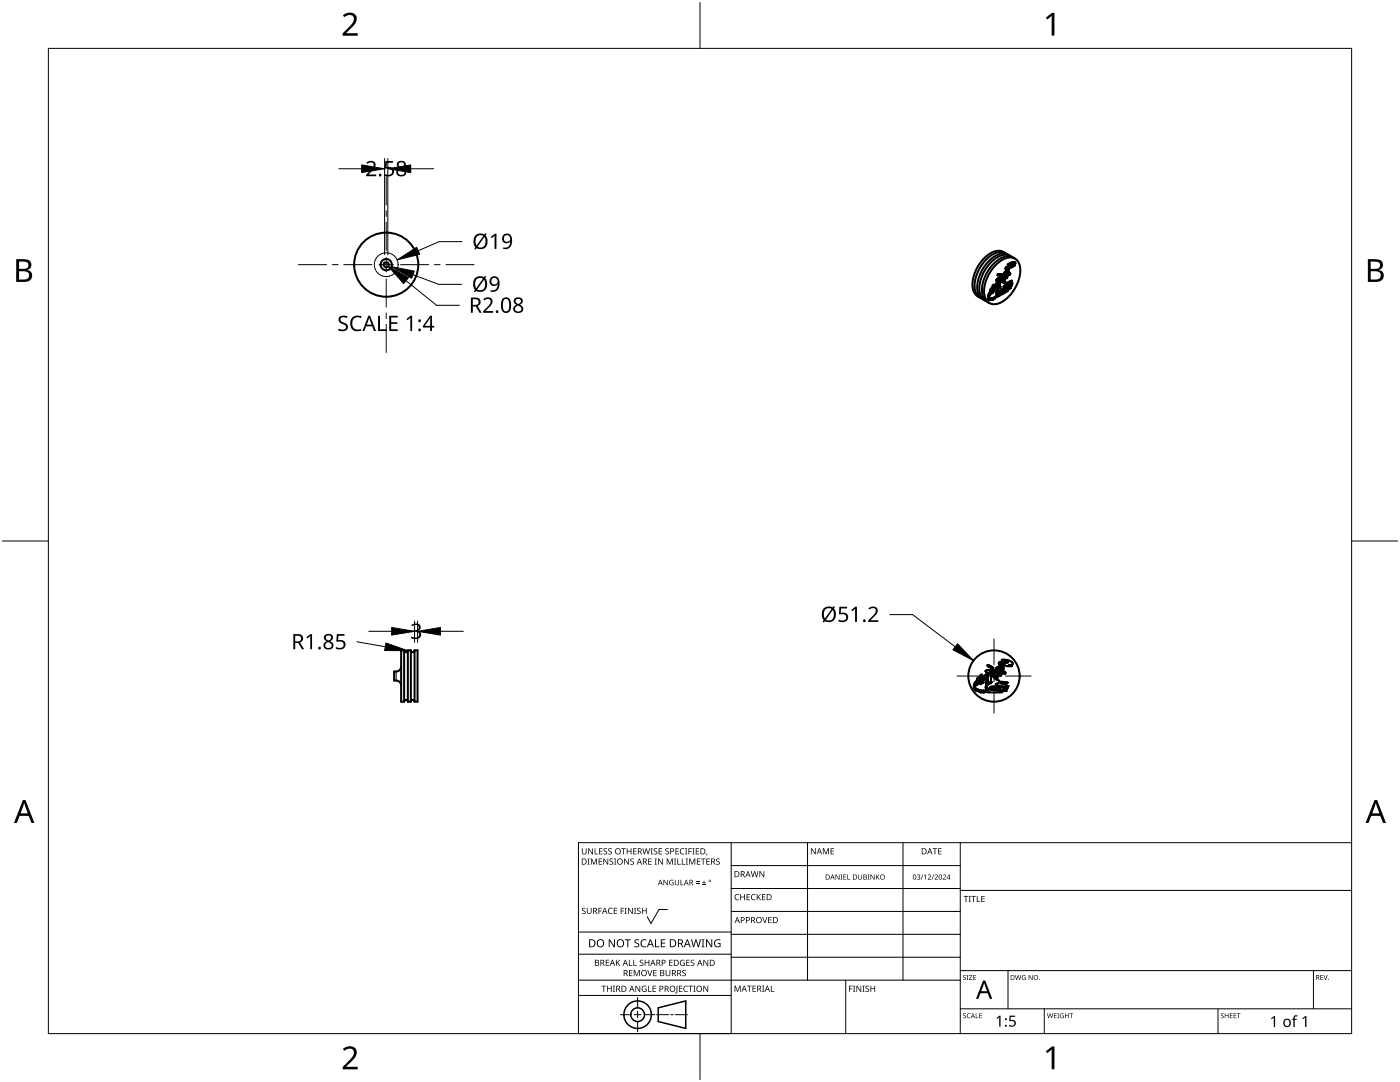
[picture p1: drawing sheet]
<svg xmlns="http://www.w3.org/2000/svg" width="279mm" height="216mm" viewBox="0 0 279 216" stroke-linecap="round" stroke-linejoin="round" font-family="sans-serif">
<g fill="none" stroke="#000" stroke-width=".4">
<path d="M76.8 52.4h.6a.52 .52 0 0 1 .1 .8 .52 .52 0 0 1-.8 0 .52 .52 0 0 1 .1-.8zM197.2 59.4l.2 .1M197.2 59.4v.2a.16 .16 0 0 0 .2 .2 .16 .16 0 0 0 .1-.2M197.2 58.8l.3 .1M197.3 59.3v.1M197.3 59.3l-.1 .1M197.3 59.5l.2 .1M197.3 59.4v.1M197.5 59.6h.1M197.5 58.4l-.3 .8 .4-.3 .2-.5M197.5 58.4h.1M197.5 58.4v.5"/>
<path d="M197.6 59.6l-.1 .3 .3-.2M197.6 59.6l.2 .1M197.8 59.7h.1M197.8 58.4h.1M197.8 58.4l-.3 .6M197.8 57.6l.2-.1a.37 .37 0 0 1-.4 .5zM197.9 59.5l.2 .2M197.9 59.5l-.3 .1M197.9 59.5l.4-.1-.2 .4v-.1M197.9 58.2h.1M198.1 59.7h-.3M198.2 57.7l-.3 .5z"/>
<path d="M198.2 56.9l.1-.1a.28 .28 0 0 1 .1 .3 .28 .28 0 0 1-.2 .2l-.1-.2zM198.3 56.8h-.1M198.4 57.6h.1M198.5 57.9l-.5 .6zM198.5 57.3l-.1 .3M198.5 57.3h.1M198.5 59.3h.2l-.2 .3zM198.6 53a3.5 3.5 0 0 1 4-1.4 3.5 3.5 0 0 1 .8 4.1 6.9 6.9 0 0 1-4.8 5 2.15 2.15 0 0 1-2.2-2.6 8 8 0 0 1 2.2-5.1zM198.8 55.9l.1 .1M198.8 58.7l.4 .2M198.9 58.8l-.1-.3 .1-.1 .3 .5M198.9 58.8v.1"/>
<path d="M198.9 57.8h.3l-.3 .4zM198.9 56.4l.2 .1M199 58.8h-.1M199.1 56.5h.1M199.1 56.5a.97 .97 0 0 0-.1 1v.1a.58 .58 0 0 1-.2-1 .48 .48 0 0 1 .2-.4 .48 .48 0 0 1 .6 0v1M199.1 54.7a.17 .17 0 0 0 0 .3 .17 .17 0 0 0 .3 0h.2a.4 .4 0 0 1 0 .4 .4 .4 0 0 1-.5 .1l-.3 .4M199.1 54.7h.8l-.2 .4a.52 .52 0 0 0 .7-.4l.6-.1a.46 .46 0 0 1 0 .8l-.1 .1M199.2 56.9v.1M199.2 57h.1M199.2 56.2v.3M199.2 57l.4 .2M199.2 56.5v.4a.4 .4 0 0 0 .1 .6l.2-.1"/>
<path d="M199.2 54.7l.4 .3M199.2 57v.2l.3 .2M199.3 54.8h.1M199.3 58.4l.2 .1M199.4 54.7l-.1 .1M199.5 57.4l.1 .1M199.5 58.5h.1M199.5 58.5l.3-.4-.2 .4M199.5 58.5l-.2 .2M199.6 57.5h.1M199.6 55.8l.3 .1 .1 .3-.4-.2zM199.6 55.1l.1 .1"/>
<path d="M199.6 57.2h.1M199.6 57.2v.3M199.8 55.2l.2 .1M200 55.3l-1.1 .8v-.1M200 55.3l.1 .5M200.1 55.8h.1M200.2 56.1l.2 .1M200.2 58.1h.1M200.3 56.2h-.1M200.3 55.9l.3-.1-.3 .3 .4 .3h-.5zM200.3 57.8h.1M200.3 57.8l-.1 .3"/>
<path d="M200.3 58.1l.2 .2M200.5 58.3l1.3-.9-2.2 1.1M200.5 58.3l.6-.3-2.2 1.3v-.5M200.6 54.2h.1l-.1 .2-.3 .3zM200.6 56.9l.2-.1 .5 .2M200.6 54.6l.3 .1M200.6 55h.1M200.7 50.5a2.82 2.82 0 0 0-3.7 .5 7.7 7.7 0 0 0-2.9 6.6 2.27 2.27 0 0 0 1.5 1.8M200.7 53.6l.2 .1v.3M200.7 53.6l.3 .4M200.7 53.6a.36 .36 0 0 1 .5-.3 .36 .36 0 0 1 .1 .5M200.7 57.8h.1"/>
<path d="M200.7 53.4h.1M200.8 54.5v.1M200.8 56.5l.2 .2M200.8 53.4l.1 .3 .4 .1M200.8 53.4h.1M200.8 53.4l.1 .1M200.8 53.3l.1 .2M200.9 54.2l.1 .1M200.9 54.2l.5 .3M200.9 57.6l-.2 .2M200.9 57.6h.1M200.9 53.5h.1"/>
<path d="M200.9 53.5l.4 .3M200.9 55.5h.1M200.9 55.5v-.1a.42 .42 0 0 0 0-.7 .42 .42 0 0 0-.6 .4l-.2 .7M200.9 50.7a2.28 2.28 0 0 0-2.8 .1 7.8 7.8 0 0 0-3.5 7 2.06 2.06 0 0 0 1.2 1.7M200.9 54.1l.1 .2M201 54.3l.4 .2M201 54h.1M201 54l.2 .1M201 56.7l1.1-.2-1 .7a3 3 0 0 0-1.6 1.3M201.1 52.7l.9-.4a.39 .39 0 0 1 .4-.1 .39 .39 0 0 1 .3 .3l-.6 .5h.4l-.7 .4a.27 .27 0 0 1-.4-.2 .27 .27 0 0 1 .3-.3l.3-.4-.7 .5-.2-.1zM201.2 54.1h-.3v.1M201.2 54.1h.1"/>
<path d="M201.2 56.6l-.3 .2M201.3 57l-1.7 1-.4 .9M201.3 53.8l.1 .7M201.4 57.2l-.1 .3zM201.4 57.2h.1M201.5 54.8h.1M201.5 57h.1M201.5 57.1h.2M201.5 57l.2 .1M201.6 54.6l-.1 .2M201.6 54.5v.1M201.6 54.5h.1"/>
<path d="M201.6 51.1a2.82 2.82 0 0 0-3.7 .4 7.7 7.7 0 0 0-2.8 6.6 2.27 2.27 0 0 0 1.4 1.8M201.8 52.9l.3 .1M201.8 52.4l.2 .1M201.8 57l-.1 .1M201.9 52.9l-.5 .2M201.9 51.2a2.28 2.28 0 0 0-2.8 .1 7.8 7.8 0 0 0-3.6 7 2.06 2.06 0 0 0 1.3 1.8M201.9 57v.1a.17 .17 0 0 1-.2 .1 .17 .17 0 0 1-.2-.2M201.9 56l-1.1 .5-.5 .7 1-.2M201.9 56h.1M201.9 56.8l-.1 .2M201.9 56.8h.1M201.9 56l-.8 .4-.1 .3"/>
<path d="M201.9 56.8v.2M202.2 52.3l-.2 .3M202.6 51.6a2.81 2.81 0 0 0-3.7 .5 7.7 7.7 0 0 0-2.9 6.5 2.27 2.27 0 0 0 1.4 1.9M80.1 133a1.08 1.08 0 0 1-1.4 1v1.8a1.11 1.11 0 0 1 1.4 1M80.7 129.8a.37 .37 0 0 0 .3 .3 .37 .37 0 0 0 .4-.3M80.7 129.8h-.6v10.2h.6M80.7 129.8v10.2M81.4 129.8h.6M81.4 129.8v10.2M82 129.8v10.2M82 129.8a.37 .37 0 0 0 .4 .3 .37 .37 0 0 0 .3-.3M82.7 129.8h.6v10.2h-.6"/>
<path d="M82.7 129.8v10.2M194.3 137a.21 .21 0 0 1 .3 .1 .21 .21 0 0 1 0 .2 .17 .17 0 0 1 .2 .2 .17 .17 0 0 1-.2 .2 .17 .17 0 0 1-.1-.2zM194.7 136l.2 .1-.1 .6 .4-.4a.57 .57 0 0 1-.8 .4zM194.9 137.6l1 .2a.22 .22 0 0 1 .1 .2 .22 .22 0 0 1-.2 .2h-.1a.32 .32 0 0 0-.4-.3l-.1-.1a.21 .21 0 0 1-.3 .1 .21 .21 0 0 1 0-.3zM195.2 136.3h.1M195.6 136.5h.1M195.6 136.5l.7-.4zM195.7 134.7a.3 .3 0 0 1 .4 .2 .3 .3 0 0 1-.2 .3l-.2-.2zM195.7 135.7a.22 .22 0 0 1 0 .3 .22 .22 0 0 1-.2 0zM196.2 135.4l.1 .1-.2 .2zM196.2 135.4h.1M196.6 134.7a.74 .74 0 0 1 1-.1 .74 .74 0 0 1 .2 1l.1 .4a.2 .2 0 0 1-.1 .3 .2 .2 0 0 1-.3-.1 .48 .48 0 0 1-.3-.8 .44 .44 0 0 0-.2-.6l-.1 .1v1.2l-.1-.1a1.29 1.29 0 0 1-.2-1.3z"/>
<path d="M196.7 137l.2 .1 .4 .7a1.19 1.19 0 0 1 1.6-.9l1.2 .1-.7-.2a.48 .48 0 0 1-.6-.3l.5-.3a.4 .4 0 0 1 .7-.2l1.1 .2h-.5a.58 .58 0 0 0-.8 .2l1.5 .5-3.3 .3-.4 .2 .1 .1 .3-.2a.19 .19 0 0 1 0 .3 .19 .19 0 0 1-.2 0l3.1 .3-1.8 .1 .8 .1-1.9 .1a1.27 1.27 0 0 1-1.3-.3l.1-.2zM197.7 137.5v.1M197.8 134.3l.4 .3 .2 .5zM197.9 133.6a.29 .29 0 0 1-.3 .3 .29 .29 0 0 1-.3-.2h-.3a.27 .27 0 0 0-.3 .2 .27 .27 0 0 0 .1 .3h.8l.7-.3a.34 .34 0 0 1 .1 .6l.1 .2M198 133.1l-.8-.4-.1 .1 .1 .2 .6 .3 .1 .3M198 133.1l.2 .2-.2 .2a.57 .57 0 0 0 .9 0 .78 .78 0 0 1 1 .4 .78 .78 0 0 1-.2 1h-.1M198.5 134.7h.1M198.5 134.7a.68 .68 0 0 1 .6-.9 .68 .68 0 0 1 .7 .8l-.2 .3M198.7 134.9a.23 .23 0 0 1 .3 0 .23 .23 0 0 1 .1 .3l-.4-.1 .7 .7-.4-.2a.41 .41 0 0 1-.4-.2 .41 .41 0 0 1 .1-.5zM198.7 137.4l.2 .1-.2 .1zM198.8 133.3l.4-.3a.26 .26 0 0 1-.1 .4 .26 .26 0 0 1-.3-.1zM198.8 137.3h.1"/>
<path d="M199.5 132.2h.1M199.5 132.2l.1 .4 .7 .5v.9l-.8-.9 .5 .3M199.5 132.2l.8 .9-.2-.5a.39 .39 0 0 0-.3-.5 .39 .39 0 0 0-.5 .3l.7 1M199.5 137.3l-.1 .3M199.5 137.3l.1 .2-.2 .1M199.5 137.3h.1M199.6 134.9h.1M200 133.4h.1M200.2 137.4l.2 .1-.2 .1zM200.3 137.3h.1M200.5 137.2h.1M200.5 134.2l.2 .1-.2 .2z"/>
<path d="M200.6 134.2h.1M201.1 137.2a.29 .29 0 0 1-.3 .2 .29 .29 0 0 1-.3-.2M201.1 137.2h.1M201.1 137.2a.3 .3 0 0 1-.3 .3 .3 .3 0 0 1-.3-.3M201.1 131.7l-1.1-.1a.32 .32 0 0 0 .2 .5 .32 .32 0 0 0 .4-.2 .33 .33 0 0 1 .4-.1 .33 .33 0 0 1 .2 .4h-.9a1.11 1.11 0 0 0 1.6 .7l-.6-.2 .7-.1a.65 .65 0 0 0-.7-.8l-.2-.1M80.7 140a.37 .37 0 0 1 .3-.4 .37 .37 0 0 1 .4 .4M81.4 140h.6M82 140a.37 .37 0 0 1 .4-.4 .37 .37 0 0 1 .3 .4"/>
<circle cx="77.1" cy="52.8" r="1.13"/>
<circle cx="77.1" cy="52.8" r="6.4"/>
<circle cx="200.6" cy="55.2" r=".22"/>
<circle cx="195.3" cy="135.5" r=".35"/>
<circle cx="196.3" cy="138" r=".19"/>
<circle cx="197" cy="136.6" r=".27"/>
<circle cx="198.4" cy="134.9" r="5.1"/>
<circle cx="199.2" cy="134.3" r=".25"/>
</g>
<g fill="none" stroke="#000" stroke-width=".2">
<path d="M197.1 59.6l.3 .1M197.1 59.5l.4 .1M197.2 59.2h.1M197.2 59l.2 .1M197.2 59.7l.2 .1M197.2 59.4h.1M197.3 58.8l.2 .1M197.3 59.8h.1M197.3 59.3v.1M197.3 59.5l-.1-.1 .1 .1M197.4 58.6l.1 .1M197.4 59.5l.1 .1"/>
<path d="M197.4 58.4l.2 .1M197.5 59.9h.1M197.5 58.4h.1M197.5 59.8l.1 .1M197.5 59.7l.1 .1M197.5 59.7l.2 .1M197.6 58.9h.1M197.6 58l.1 .1M197.6 58.1h.1M197.6 57.8l.3 .2M197.7 59.6l.3 .1M197.7 58.6v.1"/>
<path d="M197.7 57.6l.3 .2M197.8 59.7l-.2-.1 .3 .2M197.8 58.4h.1M197.8 59.5l.2 .2M197.8 59.8h.1M197.8 57.5l.3 .2M197.9 59.5l.2 .2M197.9 57.5l.2 .1M197.9 58.2h.1M198 59.5l.2 .2M198 57.5h.1M198 58.1h.1"/>
<path d="M198 58.5h.1M198 58h.1M198.1 57.1l.3 .2M198.1 57.9h.1M198.1 57.8l.1 .1M198.1 59.7l.1 .1M198.1 56.9l.3 .2M198.1 59.8h.1M198.1 57.3h.1M198.2 57.8h.1M198.2 59.4l.1 .1M198.2 58.3h.1"/>
<path d="M198.2 57.7h.1M198.2 56.8l.2 .1M198.3 58.1v.1M198.3 59.4h.1M198.3 56.8h.1M198.4 58v.1M198.4 57.5v.1M198.4 57.6h.1M198.4 57.5h.1M198.4 57.4l.1 .1M198.4 57.4h.1M198.4 59.5l.2 .1"/>
<path d="M198.4 59.4l.2 .1M198.5 59.6h.1M198.5 59.3l.1 .1M198.5 57.3v.1M198.5 57.3h.1M198.5 57.9v.1M198.5 59.2l.1 .1M198.6 59.2h.1M198.7 57l.3 .1M198.7 57.1l.3 .2M198.7 56.8l.2 .2M198.7 56.7l.2 .1"/>
<path d="M198.7 57.3l.3 .2M198.8 56.6l.1 .1M198.8 57.5l.2 .1M198.8 56.5l.2 .1M198.8 59.2l.1 .1M198.8 58.5l.3 .1M198.8 56h.1M198.8 57.6h.2M198.9 58.1l.1 .1M198.9 57.9l.2 .1M198.9 58.2h.1M198.9 56.4l.1 .1"/>
<path d="M198.9 58.8l.4 .3M198.9 56.1h.1M198.9 56.4l.2 .1M198.9 58.4h.1M199 57.8l.2 .1M199 55.7l.3 .2M199.1 54.9l.2 .1M199.1 54.8l.3 .2M199.1 57.7l.1 .1M199.1 54.7l.4 .2M199.2 57.2l.4 .3M199.2 56.9l.4 .2"/>
<path d="M199.2 57l.5 .2M199.2 57.3l.2 .2M199.2 56.8l.4 .2M199.2 56.6l.4 .2M199.2 56.3l.4 .3M199.2 57.4l.1 .1M199.2 57.2l.4 .2M199.2 56.2l.4 .2M199.2 57.1l.4 .2M199.2 57.8h.1M199.3 54.8l.4 .2M199.3 56.1l.3 .1"/>
<path d="M199.3 58.4h.1M199.4 54.7l.4 .3M199.4 54.7l.4 .2M199.4 58.3h.1M199.4 56.1l.1 .1M199.5 58.1l.1 .1M199.5 55.5l.2 .1M199.6 58.4v.1M199.6 55.9l.4 .3M199.6 58.4h.1M199.6 54.7l.3 .1M199.6 55.2l.3 .1"/>
<path d="M199.6 55.8l.3 .1M199.6 55l.1 .1M199.6 57.2h.1M199.6 55.1h.1M199.7 58.3l.1 .1M199.7 55.8l.2 .1M199.7 58.2l.1 .1M199.7 57.9l.1 .1M199.7 58.2h.1M199.7 56.1l.3 .1M199.8 55.2l.2 .1M199.8 58.1v.1"/>
<path d="M199.8 58.4l.4 .2M199.8 54.7l.1 .1M199.9 55.2l.3 .1M200 55.6h.1M200.1 55.8h.1M200.1 56.3l.3 .1M200.2 56.4h.1M200.2 58.1h.1M200.2 58l.1 .1M200.2 55h.1M200.2 56l.1 .1M200.2 58h.1"/>
<path d="M200.2 57.9l.1 .1M200.2 55.9l.2 .1M200.3 56.1v.1M200.3 57.2l.1 .1M200.3 55.9l.2 .1M200.3 54.7h.1M200.3 57.5l.1 .1M200.3 54.6h.1M200.3 57.8v.1M200.3 57.8h.1M200.3 57.9h.1M200.3 54.7l.2 .1"/>
<path d="M200.4 55.8l.1 .1M200.4 54.5v.1M200.4 55.8l.2 .1M200.4 54.4l.1 .1M200.4 55.3l.2 .1M200.4 55.2l.3 .1M200.4 57l.3 .2M200.4 55.4l.2 .1M200.5 55.1l.2 .2M200.5 54.4h.1M200.5 54.3h.1M200.5 55l.2 .2"/>
<path d="M200.5 54.6l.2 .1M200.6 55l.1 .1M200.6 54.2h.1M200.6 54.6l.3 .1M200.6 55h.1M200.7 53.5l.2 .2M200.7 58.2l.1 .1M200.7 53.5h.1M200.7 57.8h.1M200.7 53.4l.1 .1M200.7 57.7l.1 .1M200.7 53.4h.1"/>
<path d="M200.7 57.3l.2 .1M200.7 57.7h.1M200.8 54.5l.4 .3M200.8 57.6l.1 .1M200.8 56.5l.2 .1M200.8 57.5l.1 .1M200.8 53.3l.5 .2M200.9 57.5h.1M200.9 53.5l.4 .2M200.9 55.5h.1M200.9 53.8l.5 .3M200.9 53.3l.3 .1"/>
<path d="M201 54.3l.1 .1M201 55.3h.1M201 54.6l.1 .1M201 54h.1M201 54.9l.2 .1M201 56.4h.1M201 57.7l.2 .1M201.1 58v.1M201.1 52.9l.2 .1M201.1 52.9h.1M201.1 52.7l.3 .2M201.2 56.7l.4 .2"/>
<path d="M201.2 57.1h.1M201.2 53.8l.1 .1M201.2 57.5h.1M201.2 57.4l.1 .1M201.3 57.4h.1M201.3 57.3l.1 .1M201.3 52.6l.2 .2M201.3 57.3h.1M201.4 57.2h.1M201.4 53.2l.3 .2M201.4 56.2l.1 .1M201.4 56.6l.4 .2"/>
<path d="M201.4 54.8h.1M201.5 54.8h.1M201.5 54.7l.1 .1M201.5 54.7h.1M201.5 53.1l.4 .2M201.5 53.4h.1M201.5 52.5l.2 .1M201.5 54.6l.1 .1M201.5 54.6h.1M201.5 57l.2 .1M201.6 56.1l.1 .1M201.6 54.5h.1"/>
<path d="M201.6 54.6h.1M201.6 57.2h.1M201.7 57.4l.1 .1M201.7 52.4l.1 .1M201.7 57.1l.1 .1M201.8 56.1h.1M201.8 52.4l.2 .1M201.8 57.1h.1M201.8 52.9l.4 .3M201.8 57h.1M201.9 56.9h.1M201.9 56h.1"/>
<path d="M201.9 56.8h.1M202 52.6l.4 .2M202.2 52.4l.4 .3M202.3 52.3l.4 .2M202.4 53h.1M202.5 53h.1M79.1 134v1.8"/>
<circle cx="77.1" cy="52.8" r="2.38"/>
</g>
<path d="M9.7 9.7h260v196.5h-260z" fill="none" stroke="#000" stroke-width=".2"/>
<path d="M139.7 .5v9.2M.5 108h9.2M269.7 108h9.2M139.7 206.2v9.2" fill="none" stroke="#000" stroke-width=".2"/>
<g fill="#000">
<path d="M68.4 3.1a1.64 1.64 0 0 1 2.8 .4 2.52 2.52 0 0 1-1.2 2.2l-.9 .9h2.3v.5h-3v-.4l1.2-1.2a1.95 1.95 0 0 0 .9-2.2 1.23 1.23 0 0 0-1.8 .1zM208.7 3.5l1.3-.9h.4v4.5h-.5v-4l-.9 .8zM68.4 209.3a1.64 1.64 0 0 1 2.8 .4 2.52 2.52 0 0 1-1.2 2.2l-.9 1h2.3v.5h-3v-.5l1.2-1.2a1.95 1.95 0 0 0 .9-2.1 1.23 1.23 0 0 0-1.8 .1zM208.7 209.8l1.3-1h.4v4.6h-.5v-4l-.9 .7z"/>
<path d="M3.2 51.7h1.3a1.28 1.28 0 0 1 1.7 1.3 1.04 1.04 0 0 1-.8 .9 1.23 1.23 0 0 1 1 1.5 1.23 1.23 0 0 1-1.6 .9h-1.6zM3.8 54.1v1.7h.9a.86 .86 0 0 0 1.1-.9 .86 .86 0 0 0-1.1-.8zM3.8 52.2v1.4h.8a.78 .78 0 0 0 1.1-.7 .78 .78 0 0 0-1.1-.7z"/>
<path d="M273 51.7h1.3a1.28 1.28 0 0 1 1.7 1.3 1.04 1.04 0 0 1-.9 .9 1.23 1.23 0 0 1 1 1.5 1.23 1.23 0 0 1-1.5 .9h-1.6zM273.6 54.1v1.7h.9a.86 .86 0 0 0 1.1-.9 .86 .86 0 0 0-1.2-.8zM273.6 52.2v1.4h.8a.78 .78 0 0 0 1-.7 .78 .78 0 0 0-1.1-.7z"/>
<path d="M4.6 159.6h.5l1.8 4.6h-.6l-.6-1.4h-1.8l-.5 1.4h-.6zM4.8 160.2l-.7 2.1h1.4z"/>
<path d="M274.3 159.6h.5l1.8 4.6h-.6l-.5-1.4h-1.8l-.6 1.4h-.6zM274.6 160.2l-.7 2.1h1.4z"/>
</g>
<g fill="none" stroke="#000" stroke-width=".2">
<path d="M145.9 168.1v38.1h-30.5v-38.1h154.3M145.9 172.7h45.7M145.9 177.3h45.7M161.2 168.1v27.5M180.2 168.1v27.5M191.6 168.1v38.1M191.6 177.7h78.1M115.4 198.6h30.5M115.4 195.6h76.2M115.4 190.4h30.5M115.4 186h30.5M127.3 199v2.1"/>
<path d="M133.2 181.5h-1.7l-1.6 2.8-.7-1.4M145.9 181.9h45.7M145.9 186.4h45.7M145.9 191h45.7M168.8 195.6v10.6M191.6 193.7h78.1M201.2 193.7v7.6M262.1 193.7v7.6M123.8 202.5h2.1M126.6 202.5h1.3M127.3 201.8v1.4M127.3 203.8v2.1"/>
<path d="M128.6 202.5h2.1M131 202.5h2.4M133.8 202.5h.6M134.8 202.5h2.4M191.6 201.3h78.1M208.4 201.3v4.9M243.1 201.3v4.9"/>
</g>
<g fill="#000">
<path d="M116.1 169.3h.2v.8a.32 .32 0 0 0 .3 .3 .32 .32 0 0 0 .3-.3v-.8h.2v.8a.47 .47 0 0 1-.5 .4 .47 .47 0 0 1-.5-.5zM117.3 171.3h.4l-.1 .1v1l.1 .1h-.4l.1-.1v-1zM117.4 169.3h.2l.6 1v-1h.1v1.2h-.1l-.7-1v1h-.1zM117.9 171.3h.3l.3 1 .4-1h.2v1.2h-.1v-1l-.4 1h-.1l-.4-1v1h-.2zM118.7 169.3h.1v1h.6v.2h-.7zM119.5 171.3h.7v.1h-.6v.4h.5v.2h-.5v.4h.6v.1h-.7zM119.6 169.3h.6v.1h-.5v.4h.5v.1h-.5v.4h.5v.2h-.6zM120.5 169.4l.4-.1h.3l-.1 .1a.25 .25 0 0 0-.4-.1 .25 .25 0 0 0 0 .4 .4 .4 0 0 1 .5 .3 .4 .4 0 0 1-.3 .5 .4 .4 0 0 1-.5-.2h.2a.27 .27 0 0 0 .4-.1 .27 .27 0 0 0-.3-.3l-.2-.2zM120.4 171.3h.2l.6 1v-1h.2v1.2h-.2l-.6-1v1h-.2zM121.4 169.4l.5-.1h.2v.1a.25 .25 0 0 0-.4-.1 .25 .25 0 0 0 0 .4 .4 .4 0 0 1 .4 .3 .4 .4 0 0 1-.2 .5 .4 .4 0 0 1-.5-.2h.1a.27 .27 0 0 0 .5-.1 .27 .27 0 0 0-.4-.3l-.2-.2zM121.7 171.4l.4-.1 .3 .1-.1 .1a.25 .25 0 0 0-.4-.1 .25 .25 0 0 0 0 .4 .4 .4 0 0 1 .5 .3 .4 .4 0 0 1-.3 .5 .4 .4 0 0 1-.5-.3l.2 .1a.27 .27 0 0 0 .4-.2 .27 .27 0 0 0-.3-.3l-.2-.2zM122.5 171.3h.5l-.2 .1v1l.2 .1h-.5l.2-.1v-1z"/>
<path d="M124 169.3h.9v.1h-.4v1.1h-.1v-1.1h-.4zM124.6 171.3h.1l.7 1v-1h.1v1.2h-.2l-.6-1v1h-.1zM125.1 169.3h.1v.5h.7v-.5h.1v1.2h-.1v-.6h-.7v.6h-.1zM125.8 171.4l.5-.1 .2 .1v.1a.25 .25 0 0 0-.4-.1 .25 .25 0 0 0 0 .4 .4 .4 0 0 1 .4 .3 .4 .4 0 0 1-.2 .5 .4 .4 0 0 1-.5-.3l.1 .1a.27 .27 0 0 0 .5-.2 .27 .27 0 0 0-.4-.3l-.2-.2zM126.4 169.3h.6v.1h-.5v.4h.5v.1h-.5v.4h.5v.2h-.6zM128.2 169.3h.2l.2 1 .3-1h.2l.2 1 .3-1h.1l-.3 1.2h-.1l-.3-1.1-.3 1.1h-.2zM129.4 171.3h.6v.1h-.5v.4h.5v.2h-.5v.4h.5v.1h-.6zM129.8 169.3h.5l-.2 .1v1l.2 .1h-.5l.2-.1v-1zM130.7 171.3h.4l-.1 .1v1l.1 .1h-.4l.1-.1v-1zM130.5 169.4l.4-.1h.3l-.1 .1a.25 .25 0 0 0-.4-.1 .25 .25 0 0 0 0 .4 .4 .4 0 0 1 .5 .3 .4 .4 0 0 1-.3 .5 .4 .4 0 0 1-.5-.2h.2a.27 .27 0 0 0 .4-.1 .27 .27 0 0 0-.3-.3l-.2-.2zM131.4 169.3h.7v.1h-.5v.4h.5v.1h-.5v.4h.5v.2h-.7zM131.3 171.3h.2l.7 1-.1-1h.2v1.2h-.2l-.6-1v1h-.2z"/>
<path d="M132.4 175.6h.2l.6 .9v-.9h.1v1h-.2l-.6-.9v.9h-.1zM132.8 169.4l.4-.1h.3l-.1 .1a.25 .25 0 0 0-.3-.1 .25 .25 0 0 0 0 .4 .4 .4 0 0 1 .4 .3 .4 .4 0 0 1-.3 .5 .4 .4 0 0 1-.4-.2h.1a.27 .27 0 0 0 .5-.1 .27 .27 0 0 0-.4-.3l-.2-.2zM133.1 171.3h.2l.4 1 .4-1h.2v1.2h-.2v-1l-.4 1h-.1l-.4-1v1h-.1zM133.7 175.7l.5-.2 .2 .1v.1a.45 .45 0 0 0-.7 .4 .45 .45 0 0 0 .6 .4v-.3h-.2v-.1h.3v.5a.6 .6 0 0 1-.8-.1 .6 .6 0 0 1 .1-.8zM134.5 171.3h.4l-.1 .1v1l.1 .1h-.4l.2-.1v-1zM135.2 171.3h.1v1.1h.6v.1h-.7zM134.8 169.3h.7v.1h-.6v.4h.5v.1h-.5v.4h.6v.2h-.7zM134.7 175.6h.1v.7a.28 .28 0 0 0 .3 .2 .28 .28 0 0 0 .3-.2v-.7h.1v.7a.42 .42 0 0 1-.4 .4 .42 .42 0 0 1-.4-.4zM135.8 175.6h.1v.9h.5v.1h-.6zM136.1 171.3h.1v1.1h.6v.1h-.7zM135.8 169.4l.5-.2 .3 .1-.1 .1a.49 .49 0 0 0-.7 .5 .49 .49 0 0 0 .8 .4 .52 .52 0 0 1-.7 .1 .52 .52 0 0 1-.2-.6zM136.7 169.3h.5l-.2 .1v1l.2 .1h-.5l.2-.1v-1z"/>
<path d="M136.9 171.3h.4l-.1 .1v1l.1 .1h-.4l.1-.1v-1zM137.4 169.3h.7v.1h-.6v.4h.5v.2h-.5v.5h-.1zM137.5 171.3h.3l.3 1 .4-1h.3v1.2h-.2v-1l-.4 1h-.1l-.4-1v1h-.2zM138.2 169.3h.4l-.1 .1v1l.1 .1h-.4l.1-.1v-1zM138.9 176.2h.7v.1h-.7zM138.9 175.9h.7v.1h-.7zM138.9 169.3h.6v.1h-.5v.4h.5v.1h-.5v.4h.5v.2h-.6zM139.1 171.3h.7v.1h-.6v.4h.5v.2h-.5v.4h.6v.1h-.7zM140.1 176.5h.8v.1h-.8zM139.9 171.3h.9v.1h-.4v1.1h-.1v-1.1h-.4zM140.4 175.7h.2v.3h.3v.2h-.3v.3h-.2v-.3h-.3v-.2h.3zM141 170.3h.2l-.3 .4z"/>
<path d="M141 171.3h.7v.1h-.6v.4h.5v.2h-.5v.4h.6v.1h-.7zM143 171.4l.4-.1 .2 .1v.1a.25 .25 0 0 0-.4-.1 .25 .25 0 0 0 0 .4 .4 .4 0 0 1 .5 .3 .4 .4 0 0 1-.3 .5 .4 .4 0 0 1-.5-.3l.2 .1a.27 .27 0 0 0 .4-.2 .27 .27 0 0 0-.3-.3l-.3-.2zM146.8 178.6l.4-.2 .3 .1v.1a.49 .49 0 0 0-.7 .4 .49 .49 0 0 0 .7 .5 .52 .52 0 0 1-.7 0 .52 .52 0 0 1-.2-.6zM147.7 178.4h.2v.5h.6v-.5h.2v1.2h-.2v-.5h-.6v.5h-.2zM149 178.4h.7v.1h-.5v.4h.4v.2h-.4v.4h.5v.1h-.7zM150 178.6l.5-.2 .3 .1-.1 .1a.49 .49 0 0 0-.7 .4 .49 .49 0 0 0 .8 .5 .52 .52 0 0 1-.7 0 .52 .52 0 0 1-.2-.6zM149.8 173.8h.2l.2 1.1 .3-1.1h.2l.3 1.1 .2-1.1h.2l-.3 1.2h-.2l-.3-1-.3 1h-.1zM151 178.4h.2v.6l.5-.6h.2l-.5 .5 .5 .7h-.2l-.4-.6-.1 .6h-.2zM151.6 173.8h.1l.7 1v-1h.1v1.2h-.2l-.6-1v1h-.1zM152.1 178.4h.7v.1h-.6v.4h.5v.2h-.5v.4h.6v.1h-.7zM161.8 169.3h.2l.7 1v-1h.1v1.2h-.2l-.6-1v1h-.2zM164.2 169.3h.2l.4 .9 .4-.9h.2v1.2h-.1v-1.1l-.4 1.1h-.1l-.4-1.1v1.1h-.2z"/>
<path d="M165.8 169.3h.6v.1h-.5v.4h.5v.1h-.5v.4h.5v.2h-.6zM166.7 174.5h.2l.5 .8v-.8h.2v1h-.2l-.5-.8v.8h-.2zM167.7 174.5h.4l-.1 .1v.8l.1 .1h-.4l.2-.1v-.8zM168.3 174.5h.6v.1h-.5v.3h.5v.1h-.5v.4h.5v.1h-.6zM169.1 174.5h.1v.9h.5v.1h-.6zM171.3 174.5h.1v.7a.26 .26 0 0 0 .3 .2 .26 .26 0 0 0 .2-.2v-.7h.1v.7a.39 .39 0 0 1-.3 .3 .39 .39 0 0 1-.4-.3zM173.2 174.5h.3l-.1 .1v.8l.1 .1h-.3l.1-.1v-.8zM173.7 174.5h.2l.5 .8v-.8h.1v1h-.1l-.6-.8v.8h-.1zM174.8 174.5h.1v.5l.6-.5-.4 .4 .5 .6h-.2l-.4-.5-.1 .5h-.1zM183 174.6a.32 .32 0 0 1 .5-.1 .32 .32 0 0 1 0 .5h-.1a.32 .32 0 0 1 .2 .4 .32 .32 0 0 1-.5 .1l-.1-.1a.26 .26 0 0 0 .4 .1 .26 .26 0 0 0 0-.4l-.3-.2a.23 .23 0 0 0 .4 0 .23 .23 0 0 0-.1-.4 .23 .23 0 0 0-.3 .2zM184.1 174.5h.2l-.4 1h-.1zM184.4 174.7l.4-.2v1h-.1v-.9l-.2 .2z"/>
<path d="M185.2 174.6a.37 .37 0 0 1 .6 0 .37 .37 0 0 1-.3 .6l-.2 .2h.5v.1h-.6l.2-.4a.27 .27 0 0 0 .3-.3 .27 .27 0 0 0-.4-.2zM186.3 174.5h.1l-.4 1h-.1zM186.1 169.3h.9v.1h-.3v1.1h-.2v-1.1h-.4zM186.5 174.6a.37 .37 0 0 1 .6 0 .37 .37 0 0 1-.2 .6l-.2 .2h.5v.1h-.7l.3-.4a.27 .27 0 0 0 .3-.3 .27 .27 0 0 0-.4-.2zM187.2 169.3h.7v.1h-.5v.4h.5v.1h-.5v.4h.5v.2h-.7zM188.2 174.6a.37 .37 0 0 1 .6 0 .37 .37 0 0 1-.3 .6l-.2 .2h.5v.1h-.7l.3-.4a.27 .27 0 0 0 .3-.3 .27 .27 0 0 0-.4-.2zM192.3 178.8h.9v.1h-.3v1.1h-.2v-1.1h-.4zM193.3 178.8h.5l-.2 .1v1l.2 .1h-.5l.2-.1v-1zM193.8 178.8h1v.1h-.4v1.1h-.2v-1.1h-.4zM194.9 178.8h.2v1.1h.5v.1h-.7zM195.8 178.8h.7v.1h-.5v.4h.5v.1h-.5v.5h.5v.1h-.7zM116.2 181.3l.4-.2 .3 .1-.1 .1a.25 .25 0 0 0-.4-.1 .25 .25 0 0 0 0 .4 .4 .4 0 0 1 .5 .3 .4 .4 0 0 1-.3 .5 .4 .4 0 0 1-.5-.2h.2a.27 .27 0 0 0 .4-.1 .27 .27 0 0 0-.3-.3l-.2-.2z"/>
<path d="M117.1 181.1h.2v.8a.32 .32 0 0 0 .3 .3 .32 .32 0 0 0 .3-.3v-.8h.2v.8a.47 .47 0 0 1-.5 .5 .47 .47 0 0 1-.5-.5zM119.4 181.1h.7v.2h-.5v.4h.5v.1h-.5v.6h-.2zM120 196.7h1v.1h-.4v1.1h-.2v-1.1h-.4zM120.9 191.5h.7v.1h-.6v.4h.5v.2h-.5v.4h.6v.1h-.7zM121.5 181.3l.4-.2 .4 .1-.1 .1a.49 .49 0 0 0-.7 .5 .49 .49 0 0 0 .7 .4 .52 .52 0 0 1-.6 .1 .52 .52 0 0 1-.3-.6zM121.1 196.7h.2v.5h.6v-.5h.2v1.2h-.2v-.6h-.6v.6h-.2zM121.5 187.4h.2l.9 1.3v-1.3h.1v1.6h-.2l-.8-1.3v1.3h-.2zM122.3 196.7h.4l-.1 .1v1l.1 .1h-.4l.2-.1v-1zM122.5 181.1h.7v.2h-.6v.4h.5v.1h-.5v.4h.6v.2h-.7zM122.9 191.5h.2v.6l.5-.6h.2l-.5 .5 .5 .7h-.2l-.4-.6-.1 .6h-.2zM123.9 181.1h.6v.2h-.5v.4h.5v.1h-.5v.6h-.1zM124.7 181.1h.4l-.2 .2v.9l.2 .2h-.4l.1-.2v-.9z"/>
<path d="M124.7 187.4h1.2v.2h-.5v1.4h-.2v-1.4h-.5zM125.5 191.5h.2v1.1h.5v.1h-.7zM125.5 193.6h.7v.1h-.5v.4h.5v.1h-.5v.4h.5v.2h-.7zM125.3 181.1h.2l.7 1.1-.1-1.1h.2v1.3h-.2l-.6-1v1h-.2zM126.4 191.5h.1v1.1h.6v.1h-.7zM126.5 181.1h.5l-.2 .2v.9l.2 .2h-.5l.2-.2v-.9zM126.5 193.6h.2l.4 1 .4-1h.2v1.2h-.2v-1.1l-.4 1.1h-.1l-.4-1.1v1.1h-.1zM126.7 187.6l.3-.2 .6 .1-.2 .1a.33 .33 0 0 0-.6 .2 .33 .33 0 0 0 .4 .4 .47 .47 0 0 1 .4 .6 .47 .47 0 0 1-.7 .2h-.3v-.2h.2a.35 .35 0 0 0 .6-.2 .35 .35 0 0 0-.5-.4l-.3-.2zM126.8 196.7h.2l.6 1v-1h.2v1.2h-.2l-.7-1 .1 1h-.2zM127.2 181.3l.4-.2 .3 .1-.1 .1a.25 .25 0 0 0-.4-.1 .25 .25 0 0 0 0 .4 .4 .4 0 0 1 .5 .3 .4 .4 0 0 1-.3 .5 .4 .4 0 0 1-.5-.2h.2a.27 .27 0 0 0 .4-.1 .27 .27 0 0 0-.3-.3l-.2-.2zM127.7 191.6l.4-.1 .3 .1-.1 .1a.25 .25 0 0 0-.3-.1 .25 .25 0 0 0 0 .4 .4 .4 0 0 1 .4 .3 .4 .4 0 0 1-.3 .5 .4 .4 0 0 1-.4-.3l.1 .1a.27 .27 0 0 0 .5-.2 .27 .27 0 0 0-.4-.3l-.2-.2zM128 187.6l.6-.2 .4 .1-.1 .2a.63 .63 0 0 0-.9 .5 .63 .63 0 0 0 1 .6v.2a.83 .83 0 0 1-1.1-.3 .83 .83 0 0 1 .1-1.1z"/>
<path d="M128.2 196.8l.6-.1 .2 .1v.1a.5 .5 0 0 0-.8 .4 .5 .5 0 0 0 .7 .5v-.4h-.3v-.1h.4v.6a.66 .66 0 0 1-.8-.2 .66 .66 0 0 1 0-.9zM128.1 181.1h.2v.6h.6v-.6h.2v1.3h-.2v-.6h-.6v.6h-.2zM129.2 193.6h.1l.4 1 .3-1h.2l-.4 1.2h-.2zM129.3 196.7h.2v1.1h.5v.1h-.7zM128.7 191.5h.1v.5h.6v-.5h.2v1.2h-.2v-.5h-.6v.5h-.1zM130.7 187.4h.2v1.4h.7v.2h-.9zM130.2 196.7h.7v.1h-.5v.4h.5v.1h-.5v.5h.5v.1h-.7zM130.4 193.6h.6v.1h-.5v.4h.5v.1h-.5v.4h.5v.2h-.6zM131.9 187.4h.9v.2h-.7v.5h.6v.2h-.6v.5h.7v.2h-.9zM132.8 193.6h.2v.7a.32 .32 0 0 0 .3 .4 .32 .32 0 0 0 .3-.4v-.7h.2v.7a.47 .47 0 0 1-.5 .5 .47 .47 0 0 1-.5-.5zM133.5 191.5h.7v.1h-.5v.4h.5v.2h-.5v.4h.5v.1h-.7zM135 196.7h.2v1.3l-.1 .2h-.3l-.1-.1 .3-.2z"/>
<path d="M135.5 196.7h.7v.1h-.5v.4h.4v.1h-.4v.5h.5v.1h-.7zM135.8 191.7l.5-.2 .4 .1-.1 .1a.5 .5 0 0 0-.8 .4 .5 .5 0 0 0 .7 .5v-.4h-.2v-.1h.4v.6a.66 .66 0 0 1-.9-.1 .66 .66 0 0 1 0-.9zM136.2 193.7l.4-.2 .3 .1-.1 .1a.25 .25 0 0 0-.4-.1 .25 .25 0 0 0 0 .4 .4 .4 0 0 1 .5 .3 .4 .4 0 0 1-.3 .5 .4 .4 0 0 1-.5-.2h.2a.27 .27 0 0 0 .5-.1 .27 .27 0 0 0-.4-.3l-.2-.2zM136.5 196.8l.5-.1 .3 .1-.1 .1a.49 .49 0 0 0-.7 .4 .49 .49 0 0 0 .8 .4 .52 .52 0 0 1-.7 .1 .52 .52 0 0 1-.2-.6zM137 191.5h.6v.1h-.5v.4h.5v.2h-.5v.4h.5v.1h-.6zM137.4 196.7h.9v.1h-.4v1.1h-.1v-1.1h-.4zM137.9 191.6l.4-.1 .3 .1-.1 .1a.25 .25 0 0 0-.4-.1 .25 .25 0 0 0 0 .4 .4 .4 0 0 1 .5 .3 .4 .4 0 0 1-.3 .5 .4 .4 0 0 1-.5-.3l.2 .1a.27 .27 0 0 0 .4-.2 .27 .27 0 0 0-.3-.3l-.2-.2zM138.4 196.7h.4l-.1 .1v1l.1 .1h-.4l.1-.1v-1zM137.9 187.4h.2l.3 1.4 .4-1.4h.2l.4 1.4 .3-1.4h.2l-.4 1.6h-.2l-.4-1.3-.4 1.3h-.2zM140 187.4h.6l-.2 .2v1.3l.2 .1h-.6l.2-.1v-1.3zM140.4 196.7h.1l.7 1v-1h.1v1.2h-.1l-.7-1v1h-.1zM140.4 191.5h.2l.6 1v-1h.1v1.2h-.1l-.7-1v1h-.1z"/>
<path d="M140.9 187.4h.2l.9 1.3v-1.3h.1v1.6h-.2l-.8-1.3v1.3h-.2zM142.7 187.6l.7-.2 .4 .1-.1 .2a.65 .65 0 0 0-1 .5 .65 .65 0 0 0 .9 .6v-.4h-.3v-.2h.5v.7a.86 .86 0 0 1-1.1-.1 .86 .86 0 0 1 0-1.2zM146.6 196.7h.2l.4 1 .4-1h.2v1.2h-.1v-1.1l-.4 1.1h-.2l-.4-1.1v1.1h-.1zM149.1 196.7h.9v.1h-.4v1.1h-.1v-1.1h-.4zM150.2 196.7h.7v.1h-.6v.4h.5v.1h-.5v.5h.6v.1h-.7zM152.1 183h.2l.3 1 .4-1h.1l-.4 1.2h-.1zM152.1 196.7h.4l-.1 .1v1l.1 .1h-.4l.1-.1v-1zM153.8 196.7h.2v1.1h.5v.1h-.7zM153.3 183h.7v.1h-.5v.4h.5v.1h-.5v.5h.5v.1h-.7zM169.5 196.7h.6v.1h-.5v.5h.5v.1h-.5v.5h-.1zM170.2 196.7h.5l-.2 .1v1l.2 .1h-.5l.2-.1v-1zM170.9 196.7h.2l.6 1v-1h.2v1.2h-.2l-.6-1v1h-.2z"/>
<path d="M172.1 196.7h.5l-.2 .1v1l.2 .1h-.5l.2-.1v-1zM172.8 196.8l.4-.1h.2v.2a.25 .25 0 0 0-.4-.1 .25 .25 0 0 0 0 .4 .4 .4 0 0 1 .5 .3 .4 .4 0 0 1-.3 .4 .4 .4 0 0 1-.5-.2l.2 .1a.27 .27 0 0 0 .4-.2 .27 .27 0 0 0-.3-.3l-.3-.2zM173.7 196.7h.2v.5h.6v-.5h.2v1.2h-.2v-.6h-.6v.6h-.2zM192.2 194.7l.4-.1h.2l-.1 .1a.24 .24 0 0 0-.3 0 .24 .24 0 0 0-.1 .3 .24 .24 0 0 0 .4 .1 .31 .31 0 0 1 0 .4 .31 .31 0 0 1-.5-.1 .24 .24 0 0 0 .3 .1 .24 .24 0 0 0 .1-.3l-.4-.3zM192.9 194.6h.4l-.1 .1v.7l.1 .1h-.4l.1-.1v-.7zM193.4 194.6h.6l-.5 .8h.6v.1h-.7l.5-.8h-.5zM194.2 194.6h.6v.1h-.4v.3h.4v.1h-.4v.3h.4v.1h-.6zM202.6 194.6h.1l.2 .8 .2-.8h.2l.2 .8 .2-.8h.1l-.2 .9h-.2l-.2-.8-.2 .8h-.2zM204 194.7l.4-.1h.3l-.1 .1a.4 .4 0 0 0-.6 .4 .4 .4 0 0 0 .6 .3v-.3l-.2-.1h.3v.5a.53 .53 0 0 1-.7-.1 .53 .53 0 0 1 0-.7zM205.3 194.6h.1l.6 .8v-.8h.1v.9h-.2l-.5-.8v.8h-.1zM263.5 194.6h.6v.1h-.5v.3h.4v.1h-.4v.3h.5v.1h-.6zM264.1 194.6h.2l.2 .8 .3-.8h.2l-.4 .9h-.1z"/>
<path d="M192.2 202.3l.4-.1h.2l-.1 .1a.24 .24 0 0 0-.3 0 .24 .24 0 0 0-.1 .3 .24 .24 0 0 0 .4 .1 .31 .31 0 0 1 0 .5 .31 .31 0 0 1-.5-.2 .24 .24 0 0 0 .3 .1 .24 .24 0 0 0 .1-.3l-.4-.2zM193.1 202.3l.3-.1h.3l-.1 .1a.39 .39 0 0 0-.5 .4 .39 .39 0 0 0 .5 .3 .46 .46 0 0 1-.6 0 .46 .46 0 0 1 .1-.7zM194.7 202.2h.1v.8h.5v.2h-.6zM195.4 202.2h.6v.1h-.4v.3h.4v.1h-.4v.4h.4v.1h-.6zM198.9 203.1l.6-.4h.2v2.1h-.3v-1.9l-.4 .4zM201.5 202.7h1.1v.2h-.9v.6a.75 .75 0 0 1 1 .8 .75 .75 0 0 1-1.1 .5h-.2v-.3l.2 .1a.51 .51 0 0 0 .9-.3 .51 .51 0 0 0-.8-.6h-.3zM209 202.2h.1l.2 .8 .2-.8h.1l.3 .8 .2-.8h.1l-.3 1h-.1l-.2-.9-.3 .9h-.1zM210.3 202.2h.6v.1h-.4v.3h.3v.1h-.3v.4h.4v.1h-.6zM211 202.2h.4l-.2 .1v.8l.2 .1h-.4l.1-.1v-.8zM211.6 202.3l.7-.1-.1 .1a.4 .4 0 0 0-.6 .4 .4 .4 0 0 0 .6 .3v-.2l-.2-.2h.3v.5a.53 .53 0 0 1-.7-.1 .53 .53 0 0 1 0-.7zM212.5 202.2h.2v.4h.5v-.4h.1v1h-.1v-.5h-.5v.5h-.2zM213.4 202.2h.8v.1h-.3v.9h-.2v-.9h-.3z"/>
<path d="M243.7 202.3l.3-.1h.2v.1a.24 .24 0 0 0-.3 0 .24 .24 0 0 0-.1 .3 .24 .24 0 0 0 .3 .1 .31 .31 0 0 1 0 .5 .31 .31 0 0 1-.5-.2 .24 .24 0 0 0 .4 .1 .24 .24 0 0 0 0-.3l-.3-.2zM244.4 202.2h.2v.4h.5v-.4h.1v1h-.1v-.5h-.5v.5h-.2zM245.4 202.2h.6v.1h-.4v.3h.4v.1h-.4v.4h.4v.1h-.6zM246.2 202.2h.5v.1h-.4v.3h.4v.1h-.4v.4h.4v.1h-.5zM246.8 202.2h.8v.1h-.3v.9h-.2v-.9h-.3zM253.7 203.2l.6-.5h.2v2.2h-.3v-1.9l-.4 .4zM258.2 202.7l.3-.1h.5l-.1 .3-.4-.1-.1 .2v.3h.4v.2h-.4v1.4h-.3v-1.4h-.3l.3-.2zM259.9 203.2l.6-.5h.2v2.2h-.2v-1.9l-.5 .4z"/>
<path d="M116.1 171.3h.4a.61 .61 0 0 1 .6 .6 .61 .61 0 0 1-.6 .6h-.4zM116.3 171.4v1h.1a.48 .48 0 0 0 .5-.5 .48 .48 0 0 0-.4-.5z"/>
<path d="M122.7 169.9a.61 .61 0 0 1 1.2 0 .61 .61 0 0 1-1.2 0zM122.9 169.9a.45 .45 0 0 0 .9 0 .45 .45 0 0 0-.9 0z"/>
<path d="M123.1 171.9a.61 .61 0 0 1 1.2 0 .61 .61 0 0 1-1.2 0zM123.3 171.9a.45 .45 0 0 0 .9 0 .45 .45 0 0 0-.9 0z"/>
<path d="M127.3 169.3h.3a.35 .35 0 0 1 .5 .2 .35 .35 0 0 1-.3 .4l.4 .6h-.2l-.3-.5h-.3v.5h-.1zM127.4 169.4v.4h.2a.23 .23 0 0 0 .3-.2 .23 .23 0 0 0-.3-.2z"/>
<path d="M127.5 171.3h.2l.4 1.2h-.1l-.2-.4h-.4l-.2 .4h-.1zM127.6 171.5l-.2 .5h.4z"/>
<path d="M128.3 171.3h.3a.35 .35 0 0 1 .5 .2 .35 .35 0 0 1-.3 .5l.4 .5h-.2l-.3-.5h-.2v.5h-.2zM128.5 171.4v.5h.1a.23 .23 0 0 0 .3-.2 .23 .23 0 0 0-.3-.3z"/>
<path d="M131.7 175.5h.1l.5 1.1h-.2l-.1-.3h-.4l-.2 .3h-.1zM131.8 175.7l-.2 .5h.3z"/>
<path d="M133.8 169.3h.3a.41 .41 0 0 1 .4 .5 .41 .41 0 0 1-.6 .2v.5h-.1zM133.9 169.4v.5a.29 .29 0 0 0 .5-.3 .29 .29 0 0 0-.5-.2z"/>
<path d="M136.9 175.5h.1l.4 1.1h-.1l-.1-.3h-.5l-.1 .3h-.1zM137 175.7l-.2 .5h.3z"/>
<path d="M137.6 175.6h.3a.31 .31 0 0 1 .4 .2 .31 .31 0 0 1-.2 .4l.3 .4h-.2l-.3-.4h-.2v.4h-.1zM137.7 175.7v.4h.2a.21 .21 0 0 0 .2-.2 .21 .21 0 0 0-.2-.2z"/>
<path d="M139.8 169.3h.4a.61 .61 0 0 1 .6 .6 .61 .61 0 0 1-.7 .6h-.3zM140 169.4v.9h.1a.48 .48 0 0 0 .5-.4 .48 .48 0 0 0-.4-.5z"/>
<path d="M141.4 175.8a.25 .25 0 0 1 .5 0 .25 .25 0 0 1-.5 0zM141.5 175.8a.15 .15 0 0 0 .3 0 .15 .15 0 0 0-.3 0z"/>
<path d="M141.9 171.3h.4a.35 .35 0 0 1 .4 .2 .35 .35 0 0 1-.2 .5l.3 .5h-.2l-.3-.5h-.2v.5h-.2zM142.1 171.4v.5h.2a.23 .23 0 0 0 .2-.2 .23 .23 0 0 0-.3-.3z"/>
<path d="M146.6 173.8h.4a.61 .61 0 0 1 .6 .6 .61 .61 0 0 1-.7 .6h-.3zM146.7 174v.9h.2a.48 .48 0 0 0 .5-.5 .48 .48 0 0 0-.5-.4z"/>
<path d="M147.8 173.8h.4a.35 .35 0 0 1 .4 .3 .35 .35 0 0 1-.2 .4l.3 .5h-.2l-.3-.5h-.2v.5h-.2zM148 174v.4h.2a.23 .23 0 0 0 .3-.2 .23 .23 0 0 0-.3-.2z"/>
<path d="M149.2 173.8h.1l.5 1.2h-.1l-.2-.3h-.5l-.1 .3h-.2zM149.3 174l-.2 .5h.4z"/>
<path d="M153 178.4h.4a.61 .61 0 0 1 .6 .6 .61 .61 0 0 1-.6 .6h-.4zM153.2 178.5v1h.1a.48 .48 0 0 0 .5-.5 .48 .48 0 0 0-.4-.5z"/>
<path d="M163.4 169.2h.2l.5 1.3h-.2l-.2-.4h-.4l-.2 .4h-.1zM163.5 169.4l-.2 .6h.4z"/>
<path d="M164.8 174.5h.3a.51 .51 0 0 1 .5 .5 .51 .51 0 0 1-.5 .5h-.3zM164.9 174.6v.8h.4l.2-.3-.1-.3z"/>
<path d="M166.1 174.5h.1l.4 1h-.1l-.2-.3h-.4l-.1 .3h-.1zM166.1 174.6l-.1 .5h.3z"/>
<path d="M170.2 174.5h.3a.51 .51 0 0 1 .5 .5 .51 .51 0 0 1-.5 .5h-.3zM170.4 174.6v.8h.3l.2-.3v-.3z"/>
<path d="M172.3 174.5h.3a.26 .26 0 0 1 .4 .1 .26 .26 0 0 1-.2 .4 .28 .28 0 0 1 .2 .3 .28 .28 0 0 1-.3 .2h-.4zM172.4 175v.4h.2a.19 .19 0 0 0 .3-.2 .19 .19 0 0 0-.3-.2zM172.4 174.6v.3h.2a.17 .17 0 0 0 .3-.1 .18 .18 0 0 0-.3-.2z"/>
<path d="M175.6 175a.51 .51 0 0 1 1 0 .51 .51 0 0 1-1 0zM175.8 175a.38 .38 0 0 0 .7 0 .38 .38 0 0 0-.7 0z"/>
<path d="M182.3 174.6h.4l.2 .5a.38 .38 0 0 1-.5 .4 .38 .38 0 0 1-.2-.6zM182.4 174.6v.1a.39 .39 0 0 0-.1 .4 .39 .39 0 0 0 .3 .3 .4 .4 0 0 0 .2-.5 .4 .4 0 0 0-.4-.3z"/>
<path d="M184 169.3h.3a.61 .61 0 0 1 .6 .6 .61 .61 0 0 1-.6 .6h-.3zM184.1 169.4v.9h.2a.48 .48 0 0 0 .5-.4 .48 .48 0 0 0-.5-.5z"/>
<path d="M185.5 169.2h.1l.5 1.3h-.1l-.2-.4h-.5l-.1 .4h-.2zM185.6 169.4l-.2 .6h.4z"/>
<path d="M187.5 174.6h.4l.1 .5a.38 .38 0 0 1-.4 .4 .38 .38 0 0 1-.3-.6zM187.5 174.6v.1a.39 .39 0 0 0-.1 .4 .39 .39 0 0 0 .4 .3 .4 .4 0 0 0 .1-.5 .4 .4 0 0 0-.4-.3z"/>
<path d="M189.4 174.5h.1v.7h.2l-.2 .3h-.1v-.2h-.5zM189.4 174.6l-.4 .6h.4z"/>
<path d="M118.4 181.1h.3a.35 .35 0 0 1 .4 .3 .35 .35 0 0 1-.2 .4l.3 .6h-.1l-.3-.5h-.3v.5h-.1zM118.5 181.3v.4h.2a.23 .23 0 0 0 .3-.2 .23 .23 0 0 0-.3-.2z"/>
<path d="M118.7 191.5h.4a.31 .31 0 0 1 .4 .2 .31 .31 0 0 1-.2 .4 .33 .33 0 0 1 .3 .4 .33 .33 0 0 1-.4 .2h-.5zM118.9 192.2v.4h.2a.23 .23 0 0 0 .3-.2 .23 .23 0 0 0-.3-.2zM118.9 191.6v.4h.2a.21 .21 0 0 0 .3-.2 .21 .21 0 0 0-.3-.2z"/>
<path d="M117.6 187.4h.5a.79 .79 0 0 1 .7 .8 .79 .79 0 0 1-.8 .8h-.4zM117.8 187.6v1.2h.2a.62 .62 0 0 0 .6-.6 .62 .62 0 0 0-.6-.6z"/>
<path d="M119.8 191.5h.4a.35 .35 0 0 1 .4 .3 .35 .35 0 0 1-.2 .4l.3 .5h-.2l-.3-.5h-.2v.5h-.2zM120 191.6v.5h.2a.23 .23 0 0 0 .3-.2 .23 .23 0 0 0-.3-.3z"/>
<path d="M119.3 187.6a.77 .77 0 0 1 1.1 .1 .77 .77 0 0 1-.2 1.1 .77 .77 0 0 1-1-.2l-.1-.6zM119.5 187.7a.63 .63 0 0 0-.2 .8 .63 .63 0 0 0 .8 .3 .63 .63 0 0 0 .2-.9 .63 .63 0 0 0-.8-.2z"/>
<path d="M120.6 181.1h.2l.4 1.3h-.1l-.2-.4h-.4l-.2 .4h-.1zM120.7 181.3l-.2 .6h.4z"/>
<path d="M122.1 191.5h.2l.5 1.2h-.2l-.1-.3h-.5l-.2 .3h-.1zM122.2 191.7l-.2 .5h.4z"/>
<path d="M123 196.7h.3a.35 .35 0 0 1 .4 .2 .35 .35 0 0 1-.2 .5l.3 .5h-.1l-.3-.5h-.3v.5h-.1zM123.1 196.8v.5h.2a.23 .23 0 0 0 .3-.3 .23 .23 0 0 0-.3-.2z"/>
<path d="M123.3 187.6a.77 .77 0 0 1 1.1 .1 .77 .77 0 0 1-.2 1.1 .77 .77 0 0 1-1.1-.2v-.6zM123.5 187.7a.63 .63 0 0 0-.2 .8 .63 .63 0 0 0 .8 .3 .63 .63 0 0 0 .2-.9 .63 .63 0 0 0-.8-.2z"/>
<path d="M124.5 193.6h.3a.35 .35 0 0 1 .4 .2 .35 .35 0 0 1-.2 .4l.3 .6h-.1l-.3-.5h-.3v.5h-.1zM124.6 193.7v.4h.2a.23 .23 0 0 0 .3-.2 .23 .23 0 0 0-.3-.2z"/>
<path d="M124 196.7h.4a.61 .61 0 0 1 .6 .6 .61 .61 0 0 1-.6 .6h-.4zM124.2 196.8v1h.2a.48 .48 0 0 0 .5-.5 .48 .48 0 0 0-.5-.5z"/>
<path d="M124.7 191.5h.2l.4 1.2h-.1l-.2-.3h-.4l-.2 .3h-.1zM124.8 191.7l-.2 .5h.4z"/>
<path d="M126 196.7h.2l.4 1.2h-.1l-.2-.4h-.4l-.2 .4h-.1zM126.1 196.8l-.2 .6h.4z"/>
<path d="M127.9 194.2a.61 .61 0 0 1 1.2 0 .61 .61 0 0 1-1.2 0zM128.1 194.2a.45 .45 0 0 0 .9 0 .45 .45 0 0 0-.9 0z"/>
<path d="M129.7 187.4h.2l.6 1.6h-.2l-.2-.5h-.6l-.2 .5h-.2zM129.8 187.6l-.3 .7h.5z"/>
<path d="M130.2 191.5h.2l.4 1.2h-.1l-.2-.3h-.4l-.2 .3h-.1zM130.3 191.7l-.2 .5h.4z"/>
<path d="M131 191.5h.3a.35 .35 0 0 1 .5 .3 .35 .35 0 0 1-.3 .4l.4 .5h-.2l-.3-.5h-.2v.5h-.2zM131.2 191.6v.5h.1a.23 .23 0 0 0 .3-.2 .23 .23 0 0 0-.3-.3z"/>
<path d="M131.8 193.6h.3a.31 .31 0 0 1 .4 .1 .31 .31 0 0 1-.2 .4 .33 .33 0 0 1 .3 .4 .33 .33 0 0 1-.4 .3h-.4zM131.9 194.2v.4h.3a.23 .23 0 0 0 .2-.2 .23 .23 0 0 0-.3-.2zM131.9 193.7v.4h.2a.21 .21 0 0 0 .3-.2 .21 .21 0 0 0-.3-.2z"/>
<path d="M131.6 196.7h.3a.41 .41 0 0 1 .5 .5 .41 .41 0 0 1-.6 .2v.5h-.2zM131.8 196.8v.5a.29 .29 0 0 0 .4-.2 .29 .29 0 0 0-.4-.3z"/>
<path d="M132.6 196.7h.4a.35 .35 0 0 1 .4 .2 .35 .35 0 0 1-.2 .5l.3 .5h-.2l-.3-.5h-.2v.5h-.2zM132.8 196.8v.5h.2a.23 .23 0 0 0 .3-.3 .23 .23 0 0 0-.3-.2z"/>
<path d="M132.1 191.5h.3a.41 .41 0 0 1 .4 .5 .41 .41 0 0 1-.6 .3v.4h-.1zM132.2 191.6v.5a.29 .29 0 0 0 .5-.2 .29 .29 0 0 0-.5-.3z"/>
<path d="M134.1 193.6h.3a.35 .35 0 0 1 .5 .2 .35 .35 0 0 1-.3 .4l.4 .6h-.2l-.3-.5h-.2v.5h-.2zM134.3 193.7v.4h.1a.23 .23 0 0 0 .3-.2 .23 .23 0 0 0-.3-.2z"/>
<path d="M133.6 197.3a.61 .61 0 0 1 1.2 0 .61 .61 0 0 1-1.2 0zM133.8 197.3a.45 .45 0 0 0 .9 0 .45 .45 0 0 0-.9 0z"/>
<path d="M133.7 187.4h.5a.79 .79 0 0 1 .7 .8 .79 .79 0 0 1-.8 .8h-.4zM133.9 187.6v1.2h.2a.62 .62 0 0 0 .6-.6 .62 .62 0 0 0-.6-.6z"/>
<path d="M135.2 193.6h.3a.35 .35 0 0 1 .4 .2 .35 .35 0 0 1-.2 .4l.3 .6h-.2l-.2-.5h-.3v.5h-.1zM135.3 193.7v.4h.2a.23 .23 0 0 0 .3-.2 .23 .23 0 0 0-.3-.2z"/>
<path d="M134.5 191.5h.4a.61 .61 0 0 1 .6 .6 .61 .61 0 0 1-.7 .6h-.3zM134.6 191.6v1h.2a.48 .48 0 0 0 .5-.5 .48 .48 0 0 0-.5-.5z"/>
<path d="M135.3 187.4h.4a.45 .45 0 0 1 .6 .3 .45 .45 0 0 1-.3 .6l.4 .7h-.2l-.4-.6h-.3v.6h-.2zM135.5 187.6v.6h.2a.3 .3 0 0 0 .4-.3 .3 .3 0 0 0-.4-.3z"/>
<path d="M137.1 187.4h.2l.6 1.6h-.2l-.2-.5h-.7l-.1 .5h-.2zM137.2 187.6l-.3 .7h.5z"/>
<path d="M139.6 191.5h.1l.5 1.2h-.2l-.1-.3h-.5l-.1 .3h-.2zM139.7 191.7l-.2 .5h.4z"/>
<path d="M138.9 197.3a.61 .61 0 0 1 1.2 0 .61 .61 0 0 1-1.2 0zM139.1 197.3a.45 .45 0 0 0 .9 0 .45 .45 0 0 0-.9 0z"/>
<path d="M141.7 191.5h.3a.61 .61 0 0 1 .6 .6 .61 .61 0 0 1-.6 .6h-.3zM141.8 191.6v1h.2a.48 .48 0 0 0 .5-.5 .48 .48 0 0 0-.5-.5z"/>
<path d="M147.1 183h.1l.5 1.2h-.2l-.1-.4h-.5l-.2 .4h-.1zM147.1 183.1l-.2 .6h.4z"/>
<path d="M147.8 183h.4a.41 .41 0 0 1 .4 .5 .41 .41 0 0 1-.6 .2v.5h-.2zM148 183.1v.5a.29 .29 0 0 0 .5-.2 .29 .29 0 0 0-.5-.3z"/>
<path d="M148.5 196.7h.1l.5 1.2h-.2l-.1-.4h-.5l-.2 .4h-.1zM148.5 196.8l-.2 .6h.4z"/>
<path d="M148.9 183h.3a.41 .41 0 0 1 .4 .5 .41 .41 0 0 1-.6 .2v.5h-.1zM149 183.1v.5a.29 .29 0 0 0 .5-.2 .29 .29 0 0 0-.5-.3z"/>
<path d="M149.9 183h.3a.35 .35 0 0 1 .5 .2 .35 .35 0 0 1-.3 .5l.4 .5h-.2l-.3-.5h-.2v.5h-.2zM150.1 183.1v.5h.1a.23 .23 0 0 0 .3-.3 .23 .23 0 0 0-.3-.2z"/>
<path d="M151.1 196.7h.4a.35 .35 0 0 1 .4 .2 .35 .35 0 0 1-.2 .5l.3 .5h-.2l-.3-.5h-.2v.5h-.2zM151.3 196.8v.5h.2a.23 .23 0 0 0 .2-.3 .23 .23 0 0 0-.2-.2z"/>
<path d="M150.8 183.6a.61 .61 0 0 1 1.2 0 .61 .61 0 0 1-1.2 0zM151.1 183.6a.45 .45 0 0 0 .9 0 .45 .45 0 0 0-.9 0z"/>
<path d="M153.1 196.7h.1l.5 1.2h-.2l-.1-.4h-.5l-.2 .4h-.1zM153.1 196.8l-.2 .6h.4z"/>
<path d="M154.3 183h.3a.61 .61 0 0 1 .6 .6 .61 .61 0 0 1-.6 .6h-.3zM154.4 183.1v1h.2a.48 .48 0 0 0 .5-.5 .48 .48 0 0 0-.5-.5z"/>
<path d="M196.2 195.7h.4l1.4 3.6h-.4l-.5-1.1h-1.4l-.5 1.1h-.4zM196.4 196.1l-.6 1.7h1.2z"/>
<path d="M201.7 194.6h.3a.49 .49 0 0 1 .5 .5 .49 .49 0 0 1-.5 .4h-.3zM201.8 194.7v.7h.4l.1-.2v-.3z"/>
<path d="M206.2 195.1a.5 .5 0 0 1 1 0 .5 .5 0 0 1-1 0zM206.4 195.1a.36 .36 0 0 0 .7 0 .36 .36 0 0 0-.7 0z"/>
<path d="M262.7 194.6h.2a.28 .28 0 0 1 .4 .1 .28 .28 0 0 1-.2 .4l.3 .4h-.2l-.2-.4h-.2v.4h-.1zM262.8 194.7v.3h.1a.19 .19 0 0 0 .3-.2 .19 .19 0 0 0-.3-.1z"/>
<path d="M194.1 202.2l.5 1-.3-.3h-.3l-.3 .3zM194.2 202.3l-.2 .4h.3z"/>
<path d="M256.3 203.5a.81 .81 0 0 1 1.2 .1 .81 .81 0 0 1-.2 1.1 .81 .81 0 0 1-1.1-.2l-.1-.6zM256.6 203.6a.6 .6 0 0 0-.2 .8 .6 .6 0 0 0 .8 .2l.1-.2a.56 .56 0 0 0 0-.7 .56 .56 0 0 0-.7-.1z"/>
<circle cx="207.5" cy="195.5" r=".09"/>
<circle cx="265.1" cy="195.5" r=".09"/>
<circle cx="200.8" cy="204.7" r=".2"/>
<circle cx="200.8" cy="203.4" r=".2"/>
</g>
<g fill="none" stroke="#000" stroke-width=".3">
<path d="M131.4 201.1l5.5-1.4v5.5l-5.5-1.4z"/>
<circle cx="127.3" cy="202.5" r="1.37"/>
<circle cx="127.3" cy="202.5" r="2.74"/>
</g>
<g fill="none" stroke="#000" stroke-width=".2">
<path d="M77.1 35.3v5.6M59.6 52.8h5.6M66.3 52.8h1.2M68.6 52.8h5.6M75.6 52.8h2.9M77.1 42.1v1.1M77.1 44.3v5.7M77.1 51.4v2.8M77.1 55.7v5.6M79.9 52.8h5.7M86.7 52.8h1.1M89 52.8h5.6"/>
<path d="M77.1 62.4v1.2M77.1 64.7v5.6M191 134.9h5.1M197.2 134.9h2.3M198.4 127.5v5.1M198.4 133.8v2.2M198.4 137.2v5.1M200.7 134.9h5.1"/>
</g>
<g fill="none" stroke="#000" stroke-width=".2">
<path d="M67.6 33.7h4.6M76.8 31.6v19.2M77.4 31.6v19.2M82 33.7h4.5M81 56l6.1 4.9h4.6M82.4 54.8l5.2 1.9h4.5M92.2 48.2h-4.6l-4.2 1.8M71.2 128.1l10.2 1.7M73.6 126h4.6M82.7 123.9v4.3M83.3 123.9v4.3M87.9 126h4.6"/>
<path d="M177.6 122.6h4.5l8.5 6.5"/>
</g>
<g fill="#000">
<path d="M73.1 32.4a1.01 1.01 0 0 1 1.2-.3 1.01 1.01 0 0 1 .6 1l-.2 .6-1.1 1.1h1.5v.4h-2v-.3l1.1-1.2a.72 .72 0 0 0 .4-.6 .72 .72 0 0 0-.4-.7l-.9 .3zM76.9 32.1h1.5v.4h-1.2l-.1 .8a1.02 1.02 0 0 1 1.5 .9 1.02 1.02 0 0 1-1.3 1l-.6-.2v-.3a.88 .88 0 0 0 1 .2 .88 .88 0 0 0 .5-.8 .85 .85 0 0 0-1.2-.4l-.2-.1zM97.9 47.3l.9-.7h.3v3.1h-.4v-2.7l-.6 .5zM67.7 63.3a1.43 1.43 0 0 1 1.7-.2l-.2 .4-.1-.1a.65 .65 0 0 0-.8-.1 .65 .65 0 0 0-.3 .6l.5 .4a.93 .93 0 0 1 .9 1.1 .93 .93 0 0 1-1.3 .7l-.6-.2v-.3a1.08 1.08 0 0 0 1.5-.2 1.08 1.08 0 0 0-1-.9 .8 .8 0 0 1-.3-1.2zM70.3 63.4a1.7 1.7 0 0 1 1.9-.2l-.2 .3a1.19 1.19 0 0 0-1.4 .1 1.19 1.19 0 0 0-.2 1.5 1.15 1.15 0 0 0 1.7 .5v.4a1.56 1.56 0 0 1-1.9-.4 1.56 1.56 0 0 1-.1-1.9zM75.5 63h.3v2.7h1.4v.4h-1.7zM77.7 63h1.7v.4h-1.3v.9h1.2v.3h-1.2v1.1h1.3v.4h-1.7zM81.1 63.7l.8-.7h.3v3.1h-.3v-2.7l-.6 .5zM96.4 59.7a1.01 1.01 0 0 1 1.2-.4 1.01 1.01 0 0 1 .7 1l-.3 .6-1.1 1.2h1.5v.3h-2v-.3l1.1-1.1a.72 .72 0 0 0 .4-.7 .72 .72 0 0 0-.4-.6l-.9 .2zM61.1 127.2l.9-.7h.3v3.1h-.4v-2.7l-.6 .5zM67.2 126.5h1.5v.4h-1.2v.8a1.02 1.02 0 0 1 1.5 .9 1.02 1.02 0 0 1-1.4 1l-.6-.2v-.3a.88 .88 0 0 0 1 .2 .88 .88 0 0 0 .6-.8 .85 .85 0 0 0-1.3-.4l-.2-.1zM82.1 124.7a1.06 1.06 0 0 1 1.1-.3 1.06 1.06 0 0 1 .8 .9l-.3 .4-.4 .2a.82 .82 0 0 1 .8 .9 .82 .82 0 0 1-.9 .7l-1.1-.2v-.3a1.08 1.08 0 0 0 1.6-.3 .62 .62 0 0 0-.9-.6h-.3v-.4a.7 .7 0 0 0 .8 0 .7 .7 0 0 0 .2-.7 .89 .89 0 0 0-1.2 0z"/>
<path d="M167.5 121.1h1.6v.3h-1.2l-.1 .9a1.02 1.02 0 0 1 1.5 .8 1.02 1.02 0 0 1-1.4 1l-.6-.1v-.4a.88 .88 0 0 0 1 .3 .88 .88 0 0 0 .6-.9 .85 .85 0 0 0-1.3-.4l-.2-.1zM169.9 121.7l.8-.6h.3v3h-.3v-2.6l-.6 .5zM173.3 121.4a1.01 1.01 0 0 1 1.2-.4 1.01 1.01 0 0 1 .6 1l-.2 .6-1.1 1.2h1.5v.3h-2v-.3l1.1-1.1a.72 .72 0 0 0 .4-.7 .72 .72 0 0 0-.4-.7l-.9 .3z"/>
<path d="M79.3 32.4a.88 .88 0 0 1 1.2-.3 .88 .88 0 0 1 .4 1.1l-.5 .4a.87 .87 0 0 1 .7 1.1 .87 .87 0 0 1-1.2 .5 .82 .82 0 0 1-.8-.7 .82 .82 0 0 1 .6-.9l-.1-.1a.77 .77 0 0 1-.3-1.1zM79.5 34.4a.6 .6 0 0 0 1.1 0 .6 .6 0 0 0-1.1 0zM79.6 32.9a.51 .51 0 0 0 1 0 .51 .51 0 0 0-1 0z"/>
<path d="M94.8 55.5l.9-.4 .9 .2 .2-.3 .2 .2-.2 .3a1.58 1.58 0 0 1 .3 2 1.58 1.58 0 0 1-1.9 .6l-.2-.1-.2 .3-.2-.1 .2-.4a2.01 2.01 0 0 1 0-2.3zM96.6 55.8l-1.4 2a1.08 1.08 0 0 0 1.3-.1 1.08 1.08 0 0 0 .3-1.3zM95.1 55.7a1.68 1.68 0 0 0-.1 1.8l1.4-1.9-.7-.1z"/>
<path d="M94.9 47l.8-.4 1 .2 .2-.3 .2 .2-.2 .3a1.58 1.58 0 0 1 .3 1.9 1.58 1.58 0 0 1-1.9 .7l-.2-.1-.2 .3-.2-.2 .2-.3a2.01 2.01 0 0 1 0-2.3zM96.7 47.3l-1.4 1.9a1.07 1.07 0 0 0 1.3-.1 1.07 1.07 0 0 0 .3-1.2zM95.2 47.2a1.68 1.68 0 0 0-.1 1.8l1.4-1.9-.7-.2z"/>
<path d="M98 55.4a1.11 1.11 0 0 1 1.3 0 1.11 1.11 0 0 1 .4 1.3 1.38 1.38 0 0 1-1.8 1.5v-.3a1.01 1.01 0 0 0 1.1-.2 1.01 1.01 0 0 0 .3-1 .94 .94 0 0 1-1.4 .1 .94 .94 0 0 1 .1-1.4zM98 56.1a.7 .7 0 0 0 1.4 0 .7 .7 0 0 0-1.4 0z"/>
<path d="M100.5 46.9a1.11 1.11 0 0 1 1.3-.1 1.11 1.11 0 0 1 .4 1.4 1.38 1.38 0 0 1-1.8 1.5v-.3a1.01 1.01 0 0 0 1.1-.2 1.01 1.01 0 0 0 .3-1 .94 .94 0 0 1-1.4 .1 .94 .94 0 0 1 .1-1.4zM100.5 47.6a.7 .7 0 0 0 1.4 0 .7 .7 0 0 0-1.4 0z"/>
<path d="M102.7 59.6a.88 .88 0 0 1 1.1-.3 .88 .88 0 0 1 .4 1.2l-.4 .3a.87 .87 0 0 1 .6 1.1 .87 .87 0 0 1-1.2 .5 .82 .82 0 0 1-.8-.7 .82 .82 0 0 1 .6-.9l-.1-.1a.77 .77 0 0 1-.2-1.1zM102.8 61.6a.6 .6 0 0 0 1.2 0 .6 .6 0 0 0-1.2 0zM102.9 60.1a.51 .51 0 0 0 1 0 .51 .51 0 0 0-1 0z"/>
<path d="M73.5 63h.4l1.1 3.1h-.4l-.3-1h-1.2l-.4 1h-.4zM73.7 63.4l-.5 1.4h1z"/>
<path d="M85.8 63h.4v2h.5v.4h-.5v.7h-.3v-.7h-1.5v-.4zM85.9 63.4l-1.1 1.6h1.1z"/>
<path d="M94 59.4h.8a.87 .87 0 0 1 1.1 .6 .87 .87 0 0 1-.6 1.1l.8 1.3h-.4l-.7-1.2h-.6v1.2h-.4zM94.4 59.7v1.1h.4a.58 .58 0 0 0 .7-.5 .58 .58 0 0 0-.7-.6z"/>
<path d="M100.4 59.5a1.05 1.05 0 0 1 1.2 0 1.05 1.05 0 0 1 .4 1.2 1.31 1.31 0 0 1-1 1.8 1.22 1.22 0 0 1-1-1.6l.1-.8zM100.6 59.8a1.88 1.88 0 0 0 .2 2.3 .71 .71 0 0 0 .8-.9 1.17 1.17 0 0 0-.6-1.6z"/>
<path d="M58.5 126.5h.9a.87 .87 0 0 1 1 .6 .87 .87 0 0 1-.5 1.1l.8 1.4h-.4l-.8-1.3h-.6v1.3h-.4zM58.9 126.9v1.1h.5a.58 .58 0 0 0 .7-.6 .58 .58 0 0 0-.7-.5z"/>
<path d="M64.8 126.8a.88 .88 0 0 1 1.1-.3 .88 .88 0 0 1 .4 1.1l-.4 .3a.87 .87 0 0 1 .6 1.2 .87 .87 0 0 1-1.2 .5 .82 .82 0 0 1-.7-.8 .82 .82 0 0 1 .6-.8l-.2-.1a.77 .77 0 0 1-.2-1.1zM64.9 128.8a.6 .6 0 0 0 1.2 0 .6 .6 0 0 0-1.2 0zM65 127.3a.55 .55 0 0 0 1.1 0 .55 .55 0 0 0-1.1 0z"/>
<path d="M164.4 121.4l.9-.4 .9 .2 .2-.3 .2 .2-.2 .3a1.58 1.58 0 0 1 .3 2 1.58 1.58 0 0 1-1.9 .6l-.2-.1-.2 .3-.2-.1 .2-.4a2.01 2.01 0 0 1 0-2.3zM166.2 121.7l-1.4 1.9a1.08 1.08 0 0 0 1.3 0 1.08 1.08 0 0 0 .3-1.3zM164.7 121.6a1.68 1.68 0 0 0-.1 1.8l1.4-1.9-.7-.1z"/>
<circle cx="75.9" cy="35" r=".27"/>
<circle cx="83.7" cy="65.8" r=".27"/>
<circle cx="83.8" cy="64" r=".28"/>
<circle cx="99.2" cy="62.2" r=".27"/>
<circle cx="63.8" cy="129.3" r=".27"/>
<circle cx="172.5" cy="123.9" r=".27"/>
</g>
<path d="M72.2 32.9l4.6 .8-4.6 .7zM77.4 33.7l4.6-.8v1.5zM77.5 53.1l4 2.3-.9 1.2zM78.1 53.2l4.6 .9-.6 1.4zM79.3 51.9l3.8-2.6 .7 1.4zM77 128.3l4.4 1.5h-4.6zM78.2 125.2l4.5 .8-4.5 .7zM83.3 126l4.6-.8v1.5zM191.1 128.4l3.2 3.4-4.1-2.1z" fill="#000" stroke="#000" stroke-width=".2"/>
</svg>
